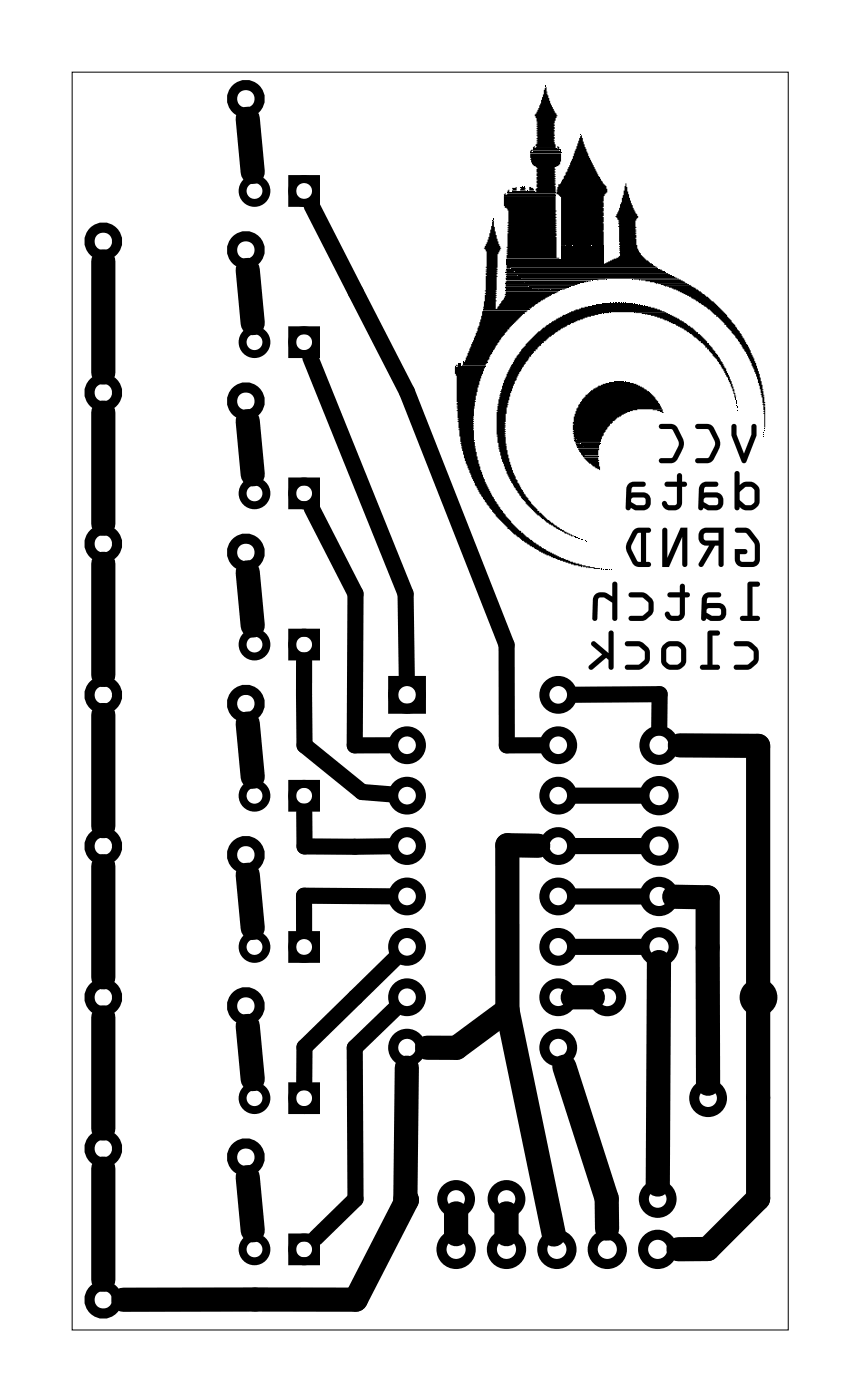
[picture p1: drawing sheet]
<svg xmlns="http://www.w3.org/2000/svg" width="43mm" height="71mm" viewBox="0 0 43 71" stroke-linecap="round" stroke-linejoin="round" font-family="sans-serif">
<g fill="none" stroke="#000" stroke-width=".05">
<path d="M3.6 3.6h36.1v63.4h-36.1zM24.3 15.6h2.4M25.4 9.9h2.6M25.5 13.7h8.1M25.5 13.9h8.4M25.5 14.1h4.6M25.5 14.3h3.7M25.5 14.5h3.2M25.5 14.7h2.7M25.5 13.3h7.4M25.5 13.6h7.8M25.6 9.7h2.4"/>
<path d="M25.6 13.1h4.8M25.8 13.5h7.4M25.9 13.7h7.6M26.1 13.9h7.8M26.5 14.2h2.9M26.7 14.4h2.1M28.3 12.4h2.1M29.6 15.4h3.1M29.8 15.4h2.6M30.1 15.3h2.1"/>
</g>
<g fill="none" stroke="#000" stroke-width=".4">
<path d="M14.7 9h1.2v1.2h-1.2zM14.7 16.6h1.2v1.2h-1.2zM14.7 39.5h1.2v1.2h-1.2zM14.7 31.9h1.2v1.2h-1.2zM14.7 24.3h1.2v1.2h-1.2zM14.7 47.1h1.2v1.2h-1.2zM14.7 54.7h1.2v1.2h-1.2zM14.7 62.4h1.2v1.2h-1.2z"/>
<circle cx="12.8" cy="17.2" r=".6"/>
<circle cx="12.8" cy="9.6" r=".6"/>
<circle cx="15.3" cy="9.6" r=".6"/>
<circle cx="15.3" cy="17.2" r=".6"/>
<circle cx="12.8" cy="32.5" r=".6"/>
<circle cx="12.8" cy="24.9" r=".6"/>
<circle cx="15.3" cy="32.5" r=".6"/>
<circle cx="15.3" cy="24.9" r=".6"/>
<circle cx="12.8" cy="47.7" r=".6"/>
<circle cx="12.8" cy="55.3" r=".6"/>
<circle cx="12.8" cy="40.1" r=".6"/>
<circle cx="15.3" cy="55.3" r=".6"/>
<circle cx="15.3" cy="47.7" r=".6"/>
<circle cx="15.3" cy="40.1" r=".6"/>
<circle cx="12.8" cy="63" r=".6"/>
<circle cx="15.3" cy="63" r=".6"/>
</g>
<g fill="none" stroke="#000" stroke-width=".51">
<path d="M19.8 34.3h1.4v1.4h-1.4z"/>
<circle cx="5.2" cy="12.2" r=".7"/>
<circle cx="5.2" cy="19.8" r=".7"/>
<circle cx="12.4" cy="12.6" r=".7"/>
<circle cx="12.4" cy="5" r=".7"/>
<circle cx="5.2" cy="35" r=".7"/>
<circle cx="5.2" cy="27.4" r=".7"/>
<circle cx="12.4" cy="35.5" r=".7"/>
<circle cx="12.4" cy="27.8" r=".7"/>
<circle cx="12.4" cy="20.2" r=".7"/>
<circle cx="20.5" cy="37.6" r=".7"/>
<circle cx="20.5" cy="35" r=".7"/>
<circle cx="28.1" cy="37.6" r=".7"/>
<circle cx="28.1" cy="35" r=".7"/>
<circle cx="33.2" cy="37.6" r=".74"/>
<circle cx="5.2" cy="57.9" r=".7"/>
<circle cx="5.2" cy="42.6" r=".7"/>
<circle cx="5.2" cy="50.3" r=".7"/>
<circle cx="12.4" cy="43.1" r=".7"/>
<circle cx="12.4" cy="50.7" r=".7"/>
<circle cx="12.4" cy="58.3" r=".7"/>
<circle cx="20.5" cy="52.8" r=".7"/>
<circle cx="20.5" cy="50.3" r=".7"/>
<circle cx="20.5" cy="40.1" r=".7"/>
<circle cx="20.5" cy="47.7" r=".7"/>
<circle cx="20.5" cy="42.6" r=".7"/>
<circle cx="20.5" cy="45.2" r=".7"/>
<circle cx="28.1" cy="52.8" r=".7"/>
<circle cx="28.1" cy="42.6" r=".7"/>
<circle cx="28.1" cy="45.2" r=".7"/>
<circle cx="28.1" cy="40.1" r=".7"/>
<circle cx="28.1" cy="47.7" r=".7"/>
<circle cx="28.1" cy="50.3" r=".7"/>
<circle cx="30.6" cy="50.3" r=".7"/>
<circle cx="33.2" cy="42.6" r=".74"/>
<circle cx="33.2" cy="40.1" r=".74"/>
<circle cx="33.2" cy="47.7" r=".74"/>
<circle cx="33.2" cy="45.2" r=".74"/>
<circle cx="35.7" cy="55.3" r=".7"/>
<circle cx="38.2" cy="50.3" r=".7"/>
<circle cx="5.2" cy="65.5" r=".7"/>
<circle cx="23" cy="63" r=".74"/>
<circle cx="23" cy="60.4" r=".7"/>
<circle cx="25.5" cy="63" r=".74"/>
<circle cx="25.5" cy="60.4" r=".7"/>
<circle cx="28.1" cy="63" r=".74"/>
<circle cx="30.6" cy="63" r=".74"/>
<circle cx="33.1" cy="63" r=".74"/>
<circle cx="33.1" cy="60.4" r=".7"/>
</g>
<g fill="#000">
<path d="M22.9 18.4l.1 .1zM23 18.4h.1v.1zM23.1 18.3h.1v.1h-.1zM23.3 18.2h.1zM23 18.5h1.4zM22.9 18.5h1.5l-.2 .7-.3 1-.1 1.5 .1 .9 .3 1.1 .7 1.5 .9 1.1 1.1 1 1.4 .8 1.2 .4-.2 .1-1.2-.4-.9-.4-.9-.5-.7-.6v-.1l-.6-.6-.8-1.1-.7-1.5-.3-1-.2-1.7v-1.8l-.1-.1zM23.1 18.4l1.4 .1zM23.3 18.3h1.2v.1h-1.2zM23.3 18.2l1.3 .1zM24.8 11.2l.1-.1 .1 .9 .3 .5-.2 .3-.1 2.4v.4h-.7l.2-1.7v-1.2l-.1-.2 .3-.6zM24.8 11l.1 .1zM25.4 9.7l.1 .1h-.1z"/>
<path d="M25.6 9.6h.1v.1h-.1zM25.8 9.5l.2-.1v.2h-.2zM26.3 9.4h.1zM26.2 9.4l.2 .1zM26.2 9.5h.3v.1h-.3zM26.5 9.6h.1zM24.3 15.6l2.3 .1-.6 .4-.3 .5h-.1l-.6 .8-.4 .8h-1.2l.7-1.5zM26.7 9.4l.2 .1v.1h-.2zM25.8 9.6l1.1 .1zM26.9 7.4v.1zM25.8 9.7h1.1zM25.5 14.6h1.6z"/>
<path d="M27.5 4.3v.1zM27.5 4.4l.2 .8 .4 .6-.2 .4v.9l.1 .4h-1v-.2l.1-.1v-1.1l-.2-.3 .3-.4zM27.5 14.6h.2zM25.6 9.7h2.4v.1h-2.5zM25.4 9.9h2.6v3.1h.2h-2.7l.1-2.4-.2-.2zM26.9 7.5h1.1zM27.8 14.6h.2zM28.1 7.4l.1 .1h-.1zM25.5 14.7h2.6l-.6 .3-.8 .6h-1.7l.4-.5zM26.7 7.6l1.5-.1-1.4 .1v.1zM26.9 7.6h1.3zM26.9 7.5h1.3z"/>
<path d="M28.2 7.5l.1 .1zM26.8 7.6l1.5 .1zM26.7 7.7h1.6zM26.7 7.7h1.6l-.1 .6-.2 .1v1.3h-1v-.2h.1v-1l-.3-.2zM28.1 14.6h.2zM26.9 14.5l1.6 .1h-1.4zM25.5 14.5h3l-3 .1zM28.5 12.3l.3 .1zM25.5 14.3l3.6 .1-3.6 .1zM28.9 12.3l.2 .1zM29.2 6.8h.1zM29.2 6.9l.1-.1 .2 .6 .6 1.5 .5 .6v.2l-.2 .2v.3v2.1l-2.1 .1v-2.5l-.3-.1v-.2l.1-.3 .2-.1 .3-.6z"/>
<path d="M29.2 12.3l.3 .1zM29.5 12.3l.3 .1zM25.5 14.2l4.3-.1-.2 .1-3.2 .1h-.9zM29.8 14.1l.1 .1zM29.8 12.3l.3 .1zM30.3 15.3h.1zM30.1 12.3l.3 .1zM28.3 12.4h2.1v.6h-2.1zM26.3 14l4.2 .1zM30.6 14v.1zM30.7 15.2l.1 .1zM30.7 15.7l.1 .1z"/>
<path d="M30.9 15.2v.1zM30.9 19.2l.1 .1zM31 15.2v.1zM31.1 15.2v.1zM31.2 15.2v.1zM31.3 15.2v.1zM31.4 15.2v.1zM31 19.2l.4 .1zM31.5 15.2v.1zM31.5 19.2v.1zM31.5 9.2l.3 1 .4 .7-.2 .2 .1 1.4 .2 .4 .5 .4h-2.3l.7-.4v-1.8l-.2-.2 .3-.7zM30.7 19.3h1.1z"/>
<path d="M31.8 14l.1 .1zM30.4 15.3h1.5zM29.5 19.9l.6-.5 .4-.1h1.4l.8 .4 .5 .5 .2 .4h-1.3l-.5 .2-.9 .6-.3 .4-.1 .3-1.3 .1-.1-.3v-.9l.2-.6zM31.9 15.3h.1zM31.9 15.7l.1 .1zM32.2 15.3l.1 .1zM32.4 15.4h.1zM26.5 17.3l.6-.6 .7-.5 .6-.3 1.1-.4h3.3l.7 .2-3.2 .1-1.5 .5-1.1 .7-.6 .5v.1h-.1v.1h-.1l-1 1.5-.3 1.1-.2 1 .1 1.2 .4 1.3 .5 1.1 .7 .8 .9 .8 .9 .5-.4-.1-1-.6-1-.9-.9-1.4-.5-1.4-.1-.6v-1.3l.2-.7v-.1l.1-.1-.1-.1 .6-1.3zM25.5 13.4h7.4l.2 .1h-7.6zM25.5 13.6h7.9v.1h-7.9zM32 15.7h1.6l.1 .1-1.2 .1zM25.5 13.8h8.2l.1 .1h-8.3z"/>
<path d="M32.6 15.8h1.2l.6 .4 .8 .5 .4 .6h.1l.7 .9 .5 1 .2 .8h-.1l-.2-.7-.5-.9-1-1.2-1.3-.9zM25.5 14h8.5h.1l-8.6 .1zM31.9 14l2.3 .1h-2zM32.3 14.1h2l.2 .2h-1.4l-.1-.1zM33.2 14.3h1.4l.2 .1-1.3 .1zM33.6 14.4h1.3l.1 .1 1 .7 .6 .7 .7 .8 .5 1 .5 1.1 .3 1.5v1.2l-.1-1.2-.3-1.2-.4-1-.6-1-.6-.7h-.1v-.1l-.7-.7-1-.6zM28.9 27l.1 .1zM29 27.1h.1zM29.1 27.1l.1 .1zM29.3 27.2h.1zM29.5 27.2v.1zM29.4 28.5l.3 .1h-.1z"/>
<path d="M29.6 28.6l.6 .1zM29.5 23h.6zM29.4 23l.7 .1zM29.4 23.1h.7l.1 .6-.5-.3zM29.1 22.4h1.1v.1h-1.1zM29.5 22.5h.7zM29.1 22.5l1.1 .1zM29.1 22.6h1.1l-.1 .4h-.7zM29.3 22.3l.9 .1zM29.1 22.4h1.1zM29.1 22.1l1.2 .1zM29 22.2h1.3z"/>
<path d="M29 22.2l1.3 .1-1.3 .1zM30.3 28.6v.1zM30.5 28.7h.1zM30.6 28.7h.1zM32.9 20.6h.5v.2zM37.1 20v.2zM37.1 20.2v.2zM37.1 20.4l.1 .1zM37.1 20.5l.1 .1zM37.1 20.7h.1zM38.5 21.6h.1zM38.5 21.7h.1z"/>
<path d="M36.9 21.4v.5l.5 1.4h.1h.1l.5-1.3v-.5a.13 .13 0 0 0-.1-.1 .13 .13 0 0 0-.1 .1v.4l-.4 1-.4-1v-.5zM36.9 21.4h.2v.5l.4 1 .4-1v-.4a.13 .13 0 0 1 .1-.1 .13 .13 0 0 1 .1 .1v.5l-.5 1.3h-.1h-.1l-.5-1.4zM35.1 21.4v.2h.6l.3 .8-.3 .7h-.5a.13 .13 0 0 0-.2 .1 .13 .13 0 0 0 .2 .1h.4a1.02 1.02 0 0 0 .7-.9l-.1-.3-.4-.7zM35.1 21.4h.6l.3 .2a1.14 1.14 0 0 1 .3 .9l-.5 .8h-.6a.13 .13 0 0 1-.2-.1 .13 .13 0 0 1 .2-.1h.5l.3-.7-.3-.8h-.6zM33.2 21.4l.1 .2h.6l.3 .8-.3 .7h-.6a.13 .13 0 0 0-.1 .1 .13 .13 0 0 0 .1 .1h.5a1.02 1.02 0 0 0 .7-.9l-.1-.3-.4-.7zM33.2 21.4h.7l.3 .2a1.14 1.14 0 0 1 .3 .9l-.5 .8h-.7a.13 .13 0 0 1-.1-.1 .13 .13 0 0 1 .1-.1h.6l.3-.7-.3-.8h-.6z"/>
<path d="M36.9 21.4v.5l.5 1.4h.1h.1l.5-1.3v-.5a.13 .13 0 0 0-.1-.1 .13 .13 0 0 0-.1 .1v.4l-.4 1-.4-1v-.5zM35.1 21.4v.2h.6l.3 .8-.3 .7h-.5a.13 .13 0 0 0-.2 .1 .13 .13 0 0 0 .2 .1h.4a1.02 1.02 0 0 0 .7-.9l-.5-1zM33.2 21.4l.1 .2h.6l.3 .8-.3 .7h-.6a.13 .13 0 0 0-.1 .1 .13 .13 0 0 0 .1 .1h.5a1.02 1.02 0 0 0 .7-.9l-.5-1z"/>
<path d="M37 32.4l.1 .2h.6l.3 .3v.3l-.3 .3h-.6a.13 .13 0 0 0-.1 .1 .13 .13 0 0 0 .1 .2l.7-.1 .3-.2a.74 .74 0 0 0 0-.9l-.4-.3zM37 32.4l.6-.1 .3 .1a.71 .71 0 0 1 0 1.3l-.3 .1h-.5a.13 .13 0 0 1-.1-.2 .13 .13 0 0 1 .1-.1h.6l.3-.3v-.3l-.3-.3h-.6zM35.7 31.8v1.7h-.3a.13 .13 0 0 0-.1 .1 .13 .13 0 0 0 .1 .2h.8a.13 .13 0 0 0 .1-.2 .13 .13 0 0 0-.1-.1h-.3v-1.5h.3a.13 .13 0 0 0 .1-.1 .13 .13 0 0 0-.1-.1zM35.7 31.8h.5a.13 .13 0 0 1 .1 .1 .13 .13 0 0 1-.1 .1h-.3v1.5h.3a.13 .13 0 0 1 .1 .1 .13 .13 0 0 1-.1 .2h-.8a.13 .13 0 0 1-.1-.2 .13 .13 0 0 1 .1-.1h.3zM33.5 32.5a1.02 1.02 0 0 0-.2 .8l.1 .2 .3 .2h.5l.2-.1a1.05 1.05 0 0 0 .2-.9l-.2-.2a.64 .64 0 0 0-.6-.2zM33.5 32.5l.2-.2h.5l.4 .4a1.06 1.06 0 0 1-.1 .9l-.3 .1h-.5l-.3-.2-.1-.2a1.02 1.02 0 0 1 .2-.8zM33.6 32.6h.5l.2 .1v.6l-.1 .2h-.4l-.2-.2v-.5zM33.7 32.6l-.1 .2v.5l.2 .2h.4l.1-.2v-.6l-.2-.1zM31.5 32.4l.1 .2h.6l.3 .3v.3l-.3 .3h-.6a.13 .13 0 0 0-.1 .1 .13 .13 0 0 0 .1 .2l.7-.1 .3-.2a.74 .74 0 0 0 0-.9l-.4-.3zM31.5 32.4l.7-.1 .2 .1a.71 .71 0 0 1 0 1.3l-.2 .1h-.6a.13 .13 0 0 1-.1-.2 .13 .13 0 0 1 .1-.1h.6l.3-.3v-.3l-.3-.3h-.6zM29.8 32.4v.1l.6 .5-.7 .5a.13 .13 0 0 0 0 .2 .13 .13 0 0 0 .2 0l.6-.6 .2 .2v.3a.13 .13 0 0 0 .1 .2 .13 .13 0 0 0 .1-.2v-1.7a.13 .13 0 0 0-.1-.1 .13 .13 0 0 0-.1 .1v1l-.7-.6zM29.8 32.4l.2-.1 .7 .6v-1a.13 .13 0 0 1 .1-.1 .13 .13 0 0 1 .1 .1v1.7a.13 .13 0 0 1-.1 .2 .13 .13 0 0 1-.1-.2v-.3l-.2-.2-.6 .6a.13 .13 0 0 1-.2 0 .13 .13 0 0 1 0-.2l.6-.5-.5-.5z"/>
<path d="M37 32.4l.1 .2h.6l.3 .3v.3l-.3 .3h-.6a.13 .13 0 0 0-.1 .1 .13 .13 0 0 0 .1 .2h.5a.73 .73 0 0 0 .7-.8 .73 .73 0 0 0-.7-.7zM35.7 31.8v1.7h-.3a.13 .13 0 0 0-.1 .1 .13 .13 0 0 0 .1 .2h.8a.13 .13 0 0 0 .1-.2 .13 .13 0 0 0-.1-.1h-.3v-1.5h.3a.13 .13 0 0 0 .1-.1 .13 .13 0 0 0-.1-.1zM33.5 32.5a1.02 1.02 0 0 0-.2 .8l.1 .2 .3 .2h.5l.3-.1a1.05 1.05 0 0 0 .1-.9l-.2-.2a.64 .64 0 0 0-.6-.2zM33.7 32.6h.4l.2 .1v.6l-.1 .2h-.4l-.2-.2v-.5zM31.5 32.4l.1 .2h.6l.3 .3v.3l-.3 .3h-.6a.13 .13 0 0 0-.1 .1 .13 .13 0 0 0 .1 .2h.6a.73 .73 0 0 0 .6-.8 .73 .73 0 0 0-.6-.7zM29.8 32.4v.1l.5 .5-.6 .5a.13 .13 0 0 0 0 .2 .13 .13 0 0 0 .2 0l.6-.6 .2 .2v.3a.13 .13 0 0 0 .1 .2 .13 .13 0 0 0 .1-.2v-1.7a.13 .13 0 0 0-.1-.1 .13 .13 0 0 0-.1 .1v1l-.7-.6z"/>
<path d="M37.1 23.8l-.1 1.8a.13 .13 0 0 0 .2 .1 .13 .13 0 0 0 .1-.2l.3 .2h.3l.2-.2a1.07 1.07 0 0 0 .2-.9l-.4-.3h-.4l-.2 .2v-.7zM37.1 23.8h.2v.7l.2-.2h.4l.4 .3a1.07 1.07 0 0 1-.1 .9l-.3 .2h-.3l-.3-.2a.13 .13 0 0 1-.1 .2 .13 .13 0 0 1-.2-.1zM37.3 24.7l.3-.2 .3 .1 .1 .1v.7l-.4 .1-.3-.3zM37.3 24.8v.4l.3 .3h.3l.1-.1v-.8l-.2-.1h-.2zM35.3 24.4l-.1 .2v1a.13 .13 0 0 0 .1 .1 .13 .13 0 0 0 .1-.1l.3 .1h.4a.46 .46 0 0 0 .4-.4 .46 .46 0 0 0-.4-.5h-.6l.1-.3h.5a.13 .13 0 0 0 .1-.1 .13 .13 0 0 0-.1-.1h-.5zM35.3 24.4l.3-.1h.5a.13 .13 0 0 1 .1 .1 .13 .13 0 0 1-.1 .1h-.5l-.1 .3h.6a.46 .46 0 0 1 .4 .5 .46 .46 0 0 1-.4 .4h-.4l-.3-.1a.13 .13 0 0 1-.1 .1 .13 .13 0 0 1-.1-.1v-1zM35.5 25.1h.6l.1 .3-.5 .1-.2-.2zM35.5 25.1v.2l.2 .2 .5-.1-.1-.3zM33.5 24.3l.1 .2h.5v.9l-.1 .1-.4-.1a.14 .14 0 0 0-.1-.2 .14 .14 0 0 0-.1 .2 .54 .54 0 0 0 .5 .3 .54 .54 0 0 0 .5-.4v-.8h.1a.13 .13 0 0 0 .1-.1 .13 .13 0 0 0-.1-.1h-.1v-.3a.14 .14 0 0 0-.2-.2 .13 .13 0 0 0-.1 .2v.3zM33.5 24.3h.6v-.3a.13 .13 0 0 1 .1-.2 .14 .14 0 0 1 .2 .2v.3h.1a.13 .13 0 0 1 .1 .1 .13 .13 0 0 1-.1 .1h-.1v.8a.49 .49 0 0 1-.5 .5 .49 .49 0 0 1-.5-.5h.1l.2 .2h.3l.1-.2v-.8h-.5zM31.7 24.4l-.1 .2-.1 1a.13 .13 0 0 0 .2 .1 .13 .13 0 0 0 .1-.1l.2 .1h.4a.46 .46 0 0 0 .4-.4 .46 .46 0 0 0-.4-.5h-.6l.1-.3h.5a.13 .13 0 0 0 .1-.1 .13 .13 0 0 0-.1-.1h-.5zM31.7 24.4l.2-.1h.5a.13 .13 0 0 1 .1 .1 .13 .13 0 0 1-.1 .1h-.5l-.1 .3h.6a.46 .46 0 0 1 .4 .5 .46 .46 0 0 1-.4 .4h-.4l-.2-.1a.13 .13 0 0 1-.1 .1 .13 .13 0 0 1-.2-.1l.1-1zM31.8 25.1h.7v.3l-.4 .1-.3-.2zM31.8 25.1v.2l.3 .2 .4-.1v-.3z"/>
<path d="M37.1 23.8l-.1 1.8a.13 .13 0 0 0 .2 .1 .13 .13 0 0 0 .1-.2l.3 .2h.3l.3-.2a1.07 1.07 0 0 0 .1-.9 .6 .6 0 0 0-.8-.3l-.2 .2v-.7zM37.3 24.8l.3-.3 .3 .1 .1 .1v.7l-.1 .1h-.3l-.3-.3zM35.3 24.4l-.1 .2v1a.13 .13 0 0 0 .1 .1 .13 .13 0 0 0 .1-.1l.3 .1h.4a.46 .46 0 0 0 .4-.4 .46 .46 0 0 0-.4-.5h-.6l.1-.3h.5a.13 .13 0 0 0 .1-.1 .13 .13 0 0 0-.1-.1h-.5zM35.5 25.1h.6l.1 .3-.5 .1-.2-.2zM33.5 24.3l.1 .2h.5v.9l-.1 .1-.4-.1a.14 .14 0 0 0-.1-.2 .14 .14 0 0 0-.1 .2 .54 .54 0 0 0 .5 .3 .54 .54 0 0 0 .5-.4v-.8h.1a.13 .13 0 0 0 .1-.1 .13 .13 0 0 0-.1-.1h-.1v-.3a.14 .14 0 0 0-.2-.2 .13 .13 0 0 0-.1 .2v.3zM31.7 24.4l-.1 .2-.1 1a.13 .13 0 0 0 .2 .1 .13 .13 0 0 0 .1-.1l.2 .1h.4a.46 .46 0 0 0 .4-.4 .46 .46 0 0 0-.4-.5h-.6l.1-.3h.5a.13 .13 0 0 0 .1-.1 .13 .13 0 0 0-.1-.1h-.5zM31.8 25.1h.7v.3l-.4 .1-.3-.2z"/>
<path d="M37.1 26.6v.2l.5 .1 .4 .5v.9h-.7v-.4h.2a.13 .13 0 0 0 .2-.1 .13 .13 0 0 0-.2-.1h-.5v.5a.39 .39 0 0 0 .4 .4h.5a.38 .38 0 0 0 .4-.4 1.36 1.36 0 0 0-.5-1.5l-.3-.1zM37.1 26.6h.6l.5 .6a1.63 1.63 0 0 1 .1 1.1l-.1 .2a1.01 1.01 0 0 1-1.1 0l-.1-.3v-.5h.5a.13 .13 0 0 1 .2 .1 .13 .13 0 0 1-.2 .1h-.2v.4h.7v-.9l-.4-.5-.5-.1zM35.3 26.7a.47 .47 0 0 0-.1 .6 .47 .47 0 0 0 .5 .2l-.5 .9a.13 .13 0 0 0 .1 .2 .13 .13 0 0 0 .1-.1l.6-1h.2v.9a.13 .13 0 0 0 .1 .2 .14 .14 0 0 0 .2-.2v-1.8h-.9zM35.3 26.7l.3-.1h.9v1.8a.14 .14 0 0 1-.2 .2 .13 .13 0 0 1-.1-.2v-.9h-.2l-.6 1a.13 .13 0 0 1-.1 .1 .13 .13 0 0 1-.1-.2l.5-.9a.46 .46 0 0 1-.5-.2 .46 .46 0 0 1 .1-.6zM35.5 26.9l.7-.1v.4h-.7v-.1zM35.5 26.9v.2v.1h.7v-.3zM33.4 26.6v2h.3l.7-1.6v1.4a.13 .13 0 0 0 .1 .2 .13 .13 0 0 0 .1-.2v-1.8h-.3l-.7 1.5v-1.4v-.1zM33.4 26.6h.2v.1v1.4l.7-1.5h.3v1.8a.13 .13 0 0 1-.1 .2 .13 .13 0 0 1-.1-.2v-1.3l-.7 1.5h-.3zM31.9 26.7l-.3 .8v.3l.4 .7 .7 .1a.13 .13 0 0 0 .1-.2 .13 .13 0 0 0-.1-.1h-.1v-1.5h.1a.13 .13 0 0 0 .1-.1 .13 .13 0 0 0-.1-.1h-.6zM31.9 26.7l.2-.1h.6a.13 .13 0 0 1 .1 .1 .13 .13 0 0 1-.1 .2h-.1v1.4h.1a.13 .13 0 0 1 .1 .1 .13 .13 0 0 1-.1 .2h-.6l-.2-.2a1.1 1.1 0 0 1 0-1.6zM32.1 26.9l.2-.1v1.5l-.2-.1-.3-.6zM32.1 26.9l-.3 .7 .3 .6 .2 .1v-1.4z"/>
<path d="M37.1 26.6v.2l.5 .1 .4 .5v.9h-.7v-.4h.2a.13 .13 0 0 0 .2-.1 .13 .13 0 0 0-.2-.1h-.5v.5a.39 .39 0 0 0 .4 .4h.5a.38 .38 0 0 0 .4-.4 1.33 1.33 0 0 0-.8-1.6zM35.3 26.7a.47 .47 0 0 0-.1 .6 .47 .47 0 0 0 .5 .2l-.5 .9a.13 .13 0 0 0 .1 .2 .13 .13 0 0 0 .1-.1l.6-1h.2v.9a.13 .13 0 0 0 .1 .2 .14 .14 0 0 0 .2-.2v-1.8h-.9zM35.5 26.9h.7v.3h-.7v-.1zM33.4 26.6v2h.3l.7-1.5v1.3a.13 .13 0 0 0 .1 .2 .13 .13 0 0 0 .1-.2v-1.8h-.3l-.7 1.5v-1.4v-.1zM31.9 26.7a1.17 1.17 0 0 0 0 1.7l.2 .2h.6a.13 .13 0 0 0 .1-.2 .13 .13 0 0 0-.1-.1h-.1v-1.4h.1a.13 .13 0 0 0 .1-.2 .13 .13 0 0 0-.1-.1h-.6zM32.1 26.9h.2v1.4l-.2-.1-.3-.6z"/>
<path d="M37.7 29.4v1.6h-.3a.13 .13 0 0 0-.1 .2 .13 .13 0 0 0 .1 .1h.8a.13 .13 0 0 0 .1-.1 .13 .13 0 0 0-.1-.2h-.3v-1.4h.3a.13 .13 0 0 0 .1-.2 .13 .13 0 0 0-.1-.1zM37.7 29.3h.5a.13 .13 0 0 1 .1 .1 .13 .13 0 0 1-.1 .2h-.3v1.4h.3a.13 .13 0 0 1 .1 .2 .13 .13 0 0 1-.1 .1h-.8a.13 .13 0 0 1-.1-.1 .13 .13 0 0 1 .1-.2h.3zM35.5 30l-.1 .2-.1 1a.13 .13 0 0 0 .2 .1 .13 .13 0 0 0 .1-.1l.2 .1h.4a.46 .46 0 0 0 .4-.5 .46 .46 0 0 0-.4-.4h-.6l.1-.3h.5a.13 .13 0 0 0 .1-.1 .13 .13 0 0 0-.1-.1h-.5zM35.5 30l.2-.2h.5a.13 .13 0 0 1 .1 .2 .13 .13 0 0 1-.1 .1h-.5l-.1 .3h.6a.46 .46 0 0 1 .4 .4 .46 .46 0 0 1-.4 .5h-.4l-.2-.1a.13 .13 0 0 1-.1 .1 .13 .13 0 0 1-.2-.1l.1-1zM35.6 30.7h.7v.3h-.4l-.3-.1zM35.6 30.7v.2l.3 .1h.4v-.3zM33.7 29.9v.2h.6v.9h-.2h-.3a.14 .14 0 0 0-.2-.2 .14 .14 0 0 0-.1 .2 .54 .54 0 0 0 .5 .3 .54 .54 0 0 0 .5-.4v-.8h.1a.13 .13 0 0 0 .2-.1 .13 .13 0 0 0-.2-.1h-.1v-.4a.13 .13 0 0 0-.1-.1 .13 .13 0 0 0-.1 .1v.4zM33.7 29.9h.6v-.4a.13 .13 0 0 1 .1-.1 .13 .13 0 0 1 .1 .1v.4l.1-.1a.14 .14 0 0 1 .2 .2 .13 .13 0 0 1-.2 .1h-.1v.8a.49 .49 0 0 1-.5 .5 .49 .49 0 0 1-.5-.5l.2-.1 .2 .2h.3l.1-.1v-.8h-.6zM31.7 29.9l.1 .2h.6l.3 .3v.4l-.3 .2h-.6a.13 .13 0 0 0-.1 .2 .13 .13 0 0 0 .1 .1h.7l.3-.3a.74 .74 0 0 0 0-.9l-.4-.2zM31.7 29.9l.6-.1 .3 .1a.71 .71 0 0 1 0 1.3l-.3 .1h-.5a.13 .13 0 0 1-.1-.1 .13 .13 0 0 1 .1-.2h.6l.3-.2v-.4l-.3-.3h-.6zM30 30l-.1 .2v1a.13 .13 0 0 0 .1 .1 .13 .13 0 0 0 .1-.1v-1l.2-.1h.1l.5 .3v.8a.13 .13 0 0 0 .1 .1 .13 .13 0 0 0 .1-.1v-1.8a.13 .13 0 0 0-.1-.1 .13 .13 0 0 0-.1 .1v.7l-.5-.2zM30 30l.4-.2 .5 .3v-.7a.13 .13 0 0 1 .1-.1 .13 .13 0 0 1 .1 .1v1.8a.13 .13 0 0 1-.1 .1 .13 .13 0 0 1-.1-.1v-.8l-.5-.3h-.1l-.2 .1v1a.13 .13 0 0 1-.1 .1 .13 .13 0 0 1-.2-.1l.1-1z"/>
<path d="M37.7 29.3v1.7h-.3a.13 .13 0 0 0-.1 .2 .13 .13 0 0 0 .1 .1h.8a.13 .13 0 0 0 .1-.1 .13 .13 0 0 0-.1-.2h-.3v-1.4h.3a.13 .13 0 0 0 .1-.2 .13 .13 0 0 0-.1-.1zM35.5 30l-.1 .2-.1 1a.13 .13 0 0 0 .2 .1 .13 .13 0 0 0 .1-.1l.2 .1h.4a.46 .46 0 0 0 .4-.5 .46 .46 0 0 0-.4-.4h-.6l.1-.3h.5a.13 .13 0 0 0 .1-.1 .13 .13 0 0 0-.1-.1h-.5zM35.6 30.7h.7v.3h-.4l-.3-.1zM33.7 29.9v.2h.6v.9h-.2h-.3a.14 .14 0 0 0-.2-.2 .14 .14 0 0 0-.1 .2 .54 .54 0 0 0 .5 .3 .54 .54 0 0 0 .5-.4v-.8h.1a.13 .13 0 0 0 .2-.1 .13 .13 0 0 0-.2-.1h-.1v-.4a.13 .13 0 0 0-.1-.1 .13 .13 0 0 0-.1 .1v.4zM31.7 29.9l.1 .2h.6l.3 .3v.4l-.3 .2h-.6a.13 .13 0 0 0-.1 .2 .13 .13 0 0 0 .1 .1h.5a.73 .73 0 0 0 .7-.7 .73 .73 0 0 0-.7-.7zM30 30l-.1 .2-.1 1a.13 .13 0 0 0 .2 .1 .13 .13 0 0 0 .1-.1v-1l.2-.1h.1l.5 .3v.8a.13 .13 0 0 0 .1 .1 .13 .13 0 0 0 .1-.1v-1.8a.13 .13 0 0 0-.1-.1 .13 .13 0 0 0-.1 .1v.7l-.5-.2z"/>
</g>
<path d="M25.5 13.2h4.9" fill="none" stroke="#000" stroke-width=".23"/>
<g fill="none" stroke="#000" stroke-width=".81">
<path d="M15.6 18l4.8 11.9 .1 4.3M15.7 10.4l4.8 9.3 5 12.8v5.1h1.8M15.3 33.3v4.3l2.9 2.3 1.4 .1M15.7 25.6l2.2 4.3v7.7h1.7M29 35h4.2v1.7M15.3 40.9v1.8h4.3M19.6 45.2l-4.3-.1v1.8M19.9 50.9l-2 1.9v7.6l-2 2M19.9 48.3l-4.6 4.5v1.7M29 45.2h3.3M29 42.6h3.3M29 40.1h3.3"/>
<path d="M29 47.7h3.3"/>
</g>
<g fill="none" stroke="#000" stroke-width="1.2">
<path d="M5.2 13.2v5.6M12.5 13.6l.2 2.7M12.5 6l.2 2.7M5.2 20.8v5.6M5.2 28.4v5.6M5.2 36v5.6M12.5 21.2l.2 2.7M12.5 36.5l.2 2.6M12.5 28.8l.2 2.7M34.3 37.6h3.9v22.8l-2.5 2.5-1.5 .1M5.2 43.7v5.6M5.2 51.3v5.6"/>
<path d="M5.2 58.9v5.6M12.5 44.1l.2 2.7M12.5 59.3l.2 2.7M12.5 51.7l.2 2.7M20.5 53.8l-.1 6.6 .1 .1-2.6 5h-11.7M25.6 50.9l-2.6 1.9h-1.5M25.6 50.9l2.3 11.3M27.1 42.6h-1.5v8.3M28.4 53.8l2.2 6.6v1.5M28.9 50.3h1M33.2 48.5v11.2M34 45.2h1.7v9.4"/>
<path d="M23 61.2v1M25.5 61.2v1"/>
</g>
</svg>
